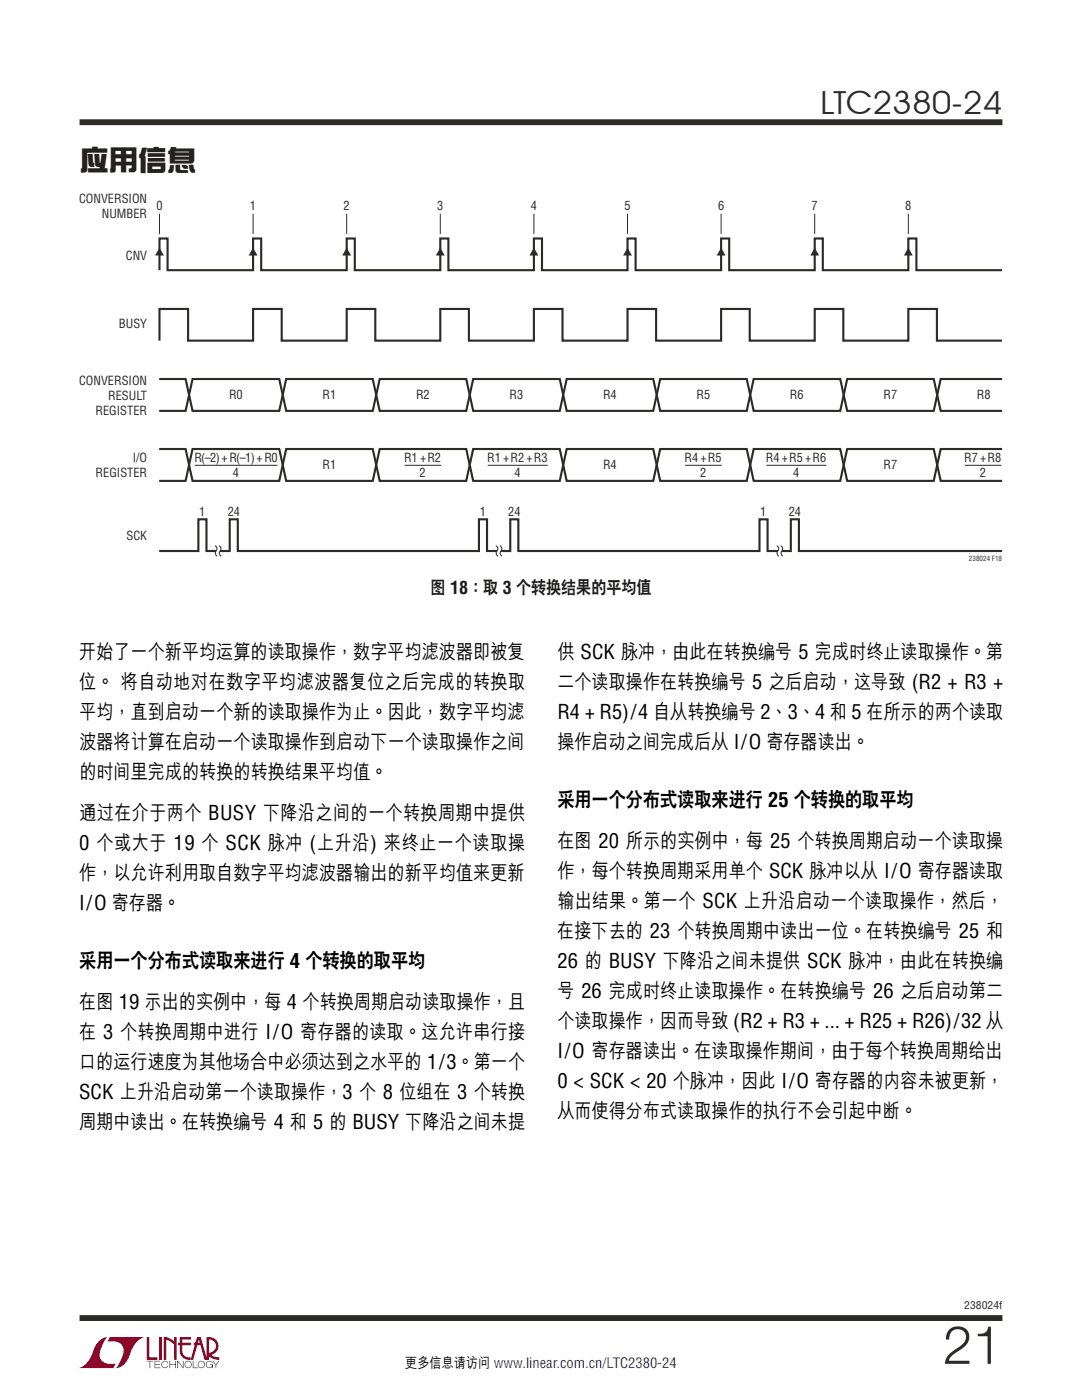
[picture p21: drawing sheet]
<svg xmlns="http://www.w3.org/2000/svg" width="216mm" height="279mm" viewBox="0 0 216 279" stroke-linecap="round" stroke-linejoin="round" font-family="sans-serif">
<defs><g id="words">
<text font-size="10.6" fill="#2c2b28" x="188.2" y="272.2">21</text>
<text font-size="6.3" fill="#2c2b28" x="163.7" y="22.8">LTC2380-24</text>
<text font-size="5.8" fill="#232220" x="15.9" y="34.2">應用信息</text>
<g font-size="4">
<text x="15.8" y="131.5">開始了一個新平均運算的讀取操作，數字平均濾波器即被復</text>
<text x="111.2" y="131.5">供 SCK 脈衝，由此在轉換編號 5 完成時終止讀取操作。第</text>
<text x="15.8" y="137.5">位。 將自動地對在數字平均濾波器復位之後完成的轉換取</text>
<text x="111.2" y="137.5">二個讀取操作在轉換編號 5 之後啓動，這導致 (R2 + R3 +</text>
<text x="15.8" y="143.5">平均，直到啓動一個新的讀取操作為止。因此，數字平均濾</text>
<text x="111.2" y="143.5">R4 + R5)/4 自從轉換編號 2、3、4 和 5 在所示的兩個讀取</text>
<text x="15.8" y="149.5">波器將計算在啓動一個讀取操作到啓動下一個讀取操作之間</text>
<text x="111.2" y="149.5">操作啓動之間完成後從 I/O 寄存器讀出。</text>
<text x="15.8" y="155.5">的時間裡完成的轉換的轉換結果平均值。</text>
<text x="111.2" y="161.1">採用一個分布式讀取來進行 25 個轉換的取平均</text>
<text x="15.8" y="163.6">通過在介於兩個 BUSY 下降沿之間的一個轉換週期中提供</text>
<text x="15.8" y="169.6">0 個或大於 19 個 SCK 脈衝 (上升沿) 來終止一個讀取操</text>
<text x="111.2" y="169.2">在圖 20 所示的實例中，每 25 個轉換週期啓動一個讀取操</text>
<text x="15.8" y="175.6">作，以允許利用取自數字平均濾波器輸出的新平均值來更新</text>
<text x="111.2" y="175.2">作，每個轉換週期採用單個 SCK 脈衝以從 I/O 寄存器讀取</text>
<text x="15.8" y="181.6">I/O 寄存器。</text>
<text x="111.2" y="181.2">輸出結果。第一個 SCK 上升沿啓動一個讀取操作，然後，</text>
<text x="111.2" y="187.2">在接下去的 23 個轉換週期中讀出一位。在轉換編號 25 和</text>
<text x="15.8" y="193.2">採用一個分布式讀取來進行 4 個轉換的取平均</text>
<text x="111.2" y="193.2">26 的 BUSY 下降沿之間未提供 SCK 脈衝，由此在轉換編</text>
<text x="15.8" y="201.3">在圖 19 示出的實例中，每 4 個轉換週期啓動讀取操作，且</text>
<text x="111.2" y="199.2">號 26 完成時終止讀取操作。在轉換編號 26 之後啓動第二</text>
<text x="15.8" y="207.3">在 3 個轉換週期中進行 I/O 寄存器的讀取。這允許串行接</text>
<text x="111.2" y="205.2">個讀取操作，因而導致 (R2 + R3 + ... + R25 + R26)/32 從</text>
<text x="15.8" y="213.3">口的運行速度為其他場合中必須達到之水平的 1/3。第一個</text>
<text x="111.2" y="211.2">I/O 寄存器讀出。在讀取操作期間，由於每個轉換週期給出</text>
<text x="15.8" y="219.3">SCK 上升沿啓動第一個讀取操作，3 個 8 位組在 3 個轉換</text>
<text x="111.2" y="217.2">0 &lt; SCK &lt; 20 個脈衝，因此 I/O 寄存器的內容未被更新，</text>
<text x="15.8" y="225.3">週期中讀出。在轉換編號 4 和 5 的 BUSY 下降沿之間未提</text>
<text x="111.2" y="223.2">從而使得分布式讀取操作的執行不會引起中斷。</text>
</g>
<text font-size="3.5" fill="#1e1d1a" x="85.9" y="118.5">圖 18：取 3 個轉換結果的平均值</text>
<text font-size="2.8" x="80.9" y="273.1">更多信息請訪問 www.linear.com.cn/LTC2380-24</text>
<g font-size="2.5" fill="#2c2b28">
<text x="15.8" y="40.5">CONVERSION</text>
<text x="31.2" y="42">0</text>
<text x="49.9" y="42">1</text>
<text x="68.6" y="42">2</text>
<text x="87.2" y="42">3</text>
<text x="105.9" y="42">4</text>
<text x="124.6" y="42">5</text>
<text x="143.3" y="42">6</text>
<text x="162" y="42">7</text>
<text x="180.6" y="42">8</text>
<text x="20.3" y="43.5">NUMBER</text>
<text x="25.1" y="51.9">CNV</text>
<text x="23.7" y="65.5">BUSY</text>
<text x="15.8" y="76.9">CONVERSION</text>
<text x="19.1" y="82.8">REGISTER</text>
<text x="21.6" y="79.8">RESULT</text>
<text x="45.7" y="79.7">R0</text>
<text x="64.4" y="79.7">R1</text>
<text x="83" y="79.7">R2</text>
<text x="101.7" y="79.7">R3</text>
<text x="120.3" y="79.7">R4</text>
<text x="139" y="79.7">R5</text>
<text x="157.6" y="79.7">R6</text>
<text x="176.3" y="79.7">R7</text>
<text x="194.9" y="79.7">R8</text>
<text x="19.1" y="95.2">REGISTER</text>
<text x="26.5" y="92.3">I/O</text>
<text x="38.8" y="92.3">R(–2)+R(–1) + R0</text>
<text x="46.5" y="95.2">4</text>
<text x="64.4" y="93.7">R1</text>
<text x="80.6" y="92.3">R1 + R2</text>
<text x="83.7" y="95.2">2</text>
<text x="97.2" y="92.3">R1 +R2 +R3</text>
<text x="102.6" y="95.2">4</text>
<text x="120.3" y="93.7">R4</text>
<text x="136.6" y="92.3">R4 +R5</text>
<text x="139.7" y="95.2">2</text>
<text x="152.8" y="92.3">R4 +R5 +R6</text>
<text x="158.2" y="95.2">4</text>
<text x="176.3" y="93.7">R7</text>
<text x="192.4" y="92.3">R7 + R8</text>
<text x="195.5" y="95.2">2</text>
<text x="25.2" y="107.8">SCK</text>
<text x="39.8" y="103">1</text>
<text x="45.5" y="103">24</text>
<text x="95.7" y="103">1</text>
<text x="101.4" y="103">24</text>
<text x="151.7" y="103">1</text>
<text x="157.4" y="103">24</text>
</g>
<text font-size="2.1" fill="#2c2b28" x="192.4" y="261.2">238024f</text>
<text font-size="1.4" fill="#2c2b28" x="193.4" y="112">238024 F18</text>
</g></defs>
<g fill="#900126">
<path d="M29.3 266.8h.5v4.1h1.6v.5h-2.1z"/>
<path d="M20 267.4l1-.5h.5h-.1a6.2 6.2 0 0 0-1.5 4 2.58 2.58 0 0 0 3.2 1.3l-.5 .8h-7a4.9 4.9 0 0 0 3.1-3.8l.4-.7z"/>
<path d="M21.9 266.9h7a4.9 4.9 0 0 0-3.1 3.7 3.2 3.2 0 0 1-2.7 2.4h.1a6.2 6.2 0 0 0 1.4-4.1 2.58 2.58 0 0 0-3.1-1.2z"/>
<path d="M31.8 266.8h.5v4.6h-.5z"/>
<path d="M32.7 266.8l1 .2 1 .7v-.9h.5v4.6h-.5v-3.1l-1.5-.9v4h-.5z"/>
<path d="M29.3 271.6h1.3v.1h-.6v1.3h-.2v-1.3h-.5z"/>
<path d="M30.8 271.6h1.2v.1h-1v.5h.9v.2h-.9v.5h1v.1h-1.2z"/>
<path d="M33.8 271.6h.2v.6h1v-.6h.1v1.4h-.1v-.6h-1v.6h-.2z"/>
<path d="M35.4 271.6h.1l1 1.2v-1.2h.1v1.4l-1.1-1.2v1.2h-.1z"/>
<path d="M38.5 271.6h.1v1.3h.9v.1h-1z"/>
<path d="M42.4 271.6h.1l.6 .7 .5-.7h.2l-.7 .8v.6h-.1v-.6z"/>
<path d="M35.9 266.8h2.2v.5h-1.7v.7h1.7v.5h-1.7v1.1a1.32 1.32 0 0 0 1.6 1.3v.5l1.3-4.6h.8l1.1 4.1v-4.1a1.84 1.84 0 0 1 2.3 1.4 1.84 1.84 0 0 1-1.4 2.2l.7 .4 1 .1v.5l-1.2-.2-1.1-.6v-.6a1.34 1.34 0 0 0 1.6-1.2 1.34 1.34 0 0 0-1.4-1.5v4.1h-.9l-.8-2.9h-1.3v-.5h1.2l-.2-.7-1.1 4.1a2.06 2.06 0 0 1-2.7-1.3v-1.6h-.4v-.5h.4z"/>
<path d="M37 271.8a.72 .72 0 0 1 1.2 .1 .72 .72 0 0 1-.4 1.1 .72 .72 0 0 1-1-.7h.2a.59 .59 0 0 0 .8 .5 .59 .59 0 0 0 .2-.9 .59 .59 0 0 0-1 .2v.2h-.2z"/>
<path d="M39.7 271.8a.72 .72 0 0 1 1.1 .1 .72 .72 0 0 1-.4 1.1 .72 .72 0 0 1-.9-.7h.1a.59 .59 0 0 0 .8 .5 .59 .59 0 0 0 .2-.9 .59 .59 0 0 0-1 .2v.2h-.1z"/>
<path d="M41.3 271.8a.72 .72 0 0 1 1.2 .2h-.2a.59 .59 0 0 0-.9-.1 .59 .59 0 0 0 .1 .9 .59 .59 0 0 0 .9-.4h-.5v-.1h.6v.7h-.1v-.3a.73 .73 0 0 1-1.1 .2 .73 .73 0 0 1 0-1.1z"/>
<path d="M32.4 271.8a.71 .71 0 0 1 1.2 .3h-.1a.59 .59 0 0 0-.9-.3 .59 .59 0 0 0-.1 1 .59 .59 0 0 0 .9-.3h.2a.73 .73 0 0 1-1.1 .4 .73 .73 0 0 1-.1-1.1z"/>
</g>
<path d="M15.9 24.4h184.1M15.9 263h184.1" fill="none" stroke="#2c2b28" stroke-width="1.2" stroke-linecap="butt"/>
<path d="M31.8 75.6h5.2l1.4 6.4h17.3l1.4-6.4h17.3l1.4 6.4h17.2l1.4-6.4h17.3l1.4 6.4h17.2l1.4-6.4h17.3l1.4 6.4h17.3l1.3-6.4h17.3l1.4 6.4h12.3M200 75.6h-12.3l-1.4 6.4h-17.3l-1.3-6.4h-17.3l-1.4 6.4h-17.3l-1.4-6.4h-17.2l-1.4 6.4h-17.3l-1.4-6.4h-17.2l-1.4 6.4h-17.3l-1.4-6.4h-17.3l-1.4 6.4h-5.2" fill="none" stroke="#2c2b28" stroke-width=".42"/>
<path d="M31.8 42.7v4" fill="none" stroke="#2c2b28" stroke-width=".2"/>
<path d="M31.8 49.4l.9 1.6h-1.8z" fill="#2c2b28"/>
<path d="M50.5 42.7v4" fill="none" stroke="#2c2b28" stroke-width=".2"/>
<path d="M50.5 49.4l.9 1.6h-1.8z" fill="#2c2b28"/>
<path d="M69.2 42.7v4" fill="none" stroke="#2c2b28" stroke-width=".2"/>
<path d="M69.2 49.4l.9 1.6h-1.8z" fill="#2c2b28"/>
<path d="M87.9 42.7v4" fill="none" stroke="#2c2b28" stroke-width=".2"/>
<path d="M87.9 49.4l.8 1.6h-1.7z" fill="#2c2b28"/>
<path d="M106.5 42.7v4" fill="none" stroke="#2c2b28" stroke-width=".2"/>
<path d="M106.5 49.4l.9 1.6h-1.7z" fill="#2c2b28"/>
<path d="M125.2 42.7v4" fill="none" stroke="#2c2b28" stroke-width=".2"/>
<path d="M125.2 49.4l.9 1.6h-1.8z" fill="#2c2b28"/>
<path d="M143.9 42.7v4" fill="none" stroke="#2c2b28" stroke-width=".2"/>
<path d="M143.9 49.4l.9 1.6h-1.8z" fill="#2c2b28"/>
<path d="M162.6 42.7v4" fill="none" stroke="#2c2b28" stroke-width=".2"/>
<path d="M162.6 49.4l.9 1.6h-1.8z" fill="#2c2b28"/>
<path d="M181.2 42.7v4" fill="none" stroke="#2c2b28" stroke-width=".2"/>
<path d="M31.8 53.9v-6.3h1.6v6.3h17.1v-6.3h1.6v6.3h17.1v-6.3h1.6v6.3h17.1v-6.3h1.6v6.3h17v-6.3h1.6v6.3h17.1v-6.3h1.6v6.3h17.1v-6.3h1.6v6.3h17.1v-6.3h1.6v6.3h17v-6.3h1.7v6.3h17M31.8 68v-6.3h5.7v6.3h13v-6.3h5.7v6.3h13v-6.3h5.7v6.3h13v-6.3h5.7v6.3h12.9v-6.3h5.7v6.3h13v-6.3h5.7v6.3h13v-6.3h5.7v6.3h13v-6.3h5.7v6.3h12.9v-6.3h5.8v6.3h12.9" fill="none" stroke="#2c2b28" stroke-width=".42"/>
<path d="M181.2 49.4l.9 1.6h-1.7z" fill="#2c2b28"/>
<path d="M31.8 89.6h5.2l1.4 6.4h17.3l1.4-6.4h17.3l1.4 6.4h17.2l1.4-6.4h17.3l1.4 6.4h17.2l1.4-6.4h17.3l1.4 6.4h17.3l1.3-6.4h17.3l1.4 6.4h12.3M200 89.6h-12.3l-1.4 6.4h-17.3l-1.3-6.4h-17.3l-1.4 6.4h-17.3l-1.4-6.4h-17.2l-1.4 6.4h-17.3l-1.4-6.4h-17.2l-1.4 6.4h-17.3l-1.4-6.4h-17.3l-1.4 6.4h-5.2M31.8 110h7.8v-6.4h1.6v6.4h4.6v-6.4h1.7v6.4h48.1v-6.4h1.6v6.4h4.6v-6.4h1.6v6.4h48.1v-6.4h1.7v6.4h4.6v-6.4h1.6v6.4h40.6" fill="none" stroke="#2c2b28" stroke-width=".42"/>
<path d="M38.9 92.9h16.5M80.7 92.9h7.3M97.3 92.9h12M136.7 92.9h7.3M152.9 92.9h12M192.5 92.9h7.3" fill="none" stroke="#2c2b28" stroke-width=".2"/>
<path d="M43.3 109.7h.8l-.3 .6h-.8z" fill="#fff"/>
<path d="M42.9 108.9l.2 .1a.84 .84 0 0 1-.1 1.3v.3l.3 .4M43.7 108.9l.2 .1a.84 .84 0 0 1-.1 1.3v.3l.3 .4" fill="none" stroke="#2c2b28" stroke-width=".2"/>
<path d="M99.3 109.7h.8l-.3 .6h-.8z" fill="#fff"/>
<path d="M98.9 108.9l.2 .1a.84 .84 0 0 1-.1 1.3v.3l.4 .4M99.7 108.9l.2 .1a.84 .84 0 0 1-.1 1.3v.3l.4 .4" fill="none" stroke="#2c2b28" stroke-width=".2"/>
<path d="M155.4 109.7h.8l-.4 .6h-.7z" fill="#fff"/>
<path d="M155 108.9l.2 .1a.84 .84 0 0 1-.2 1.3l.1 .3 .3 .4M155.8 108.9l.2 .1a.84 .84 0 0 1-.2 1.3l.1 .3 .3 .4" fill="none" stroke="#2c2b28" stroke-width=".2"/>
<use href="#words"/>
</svg>
